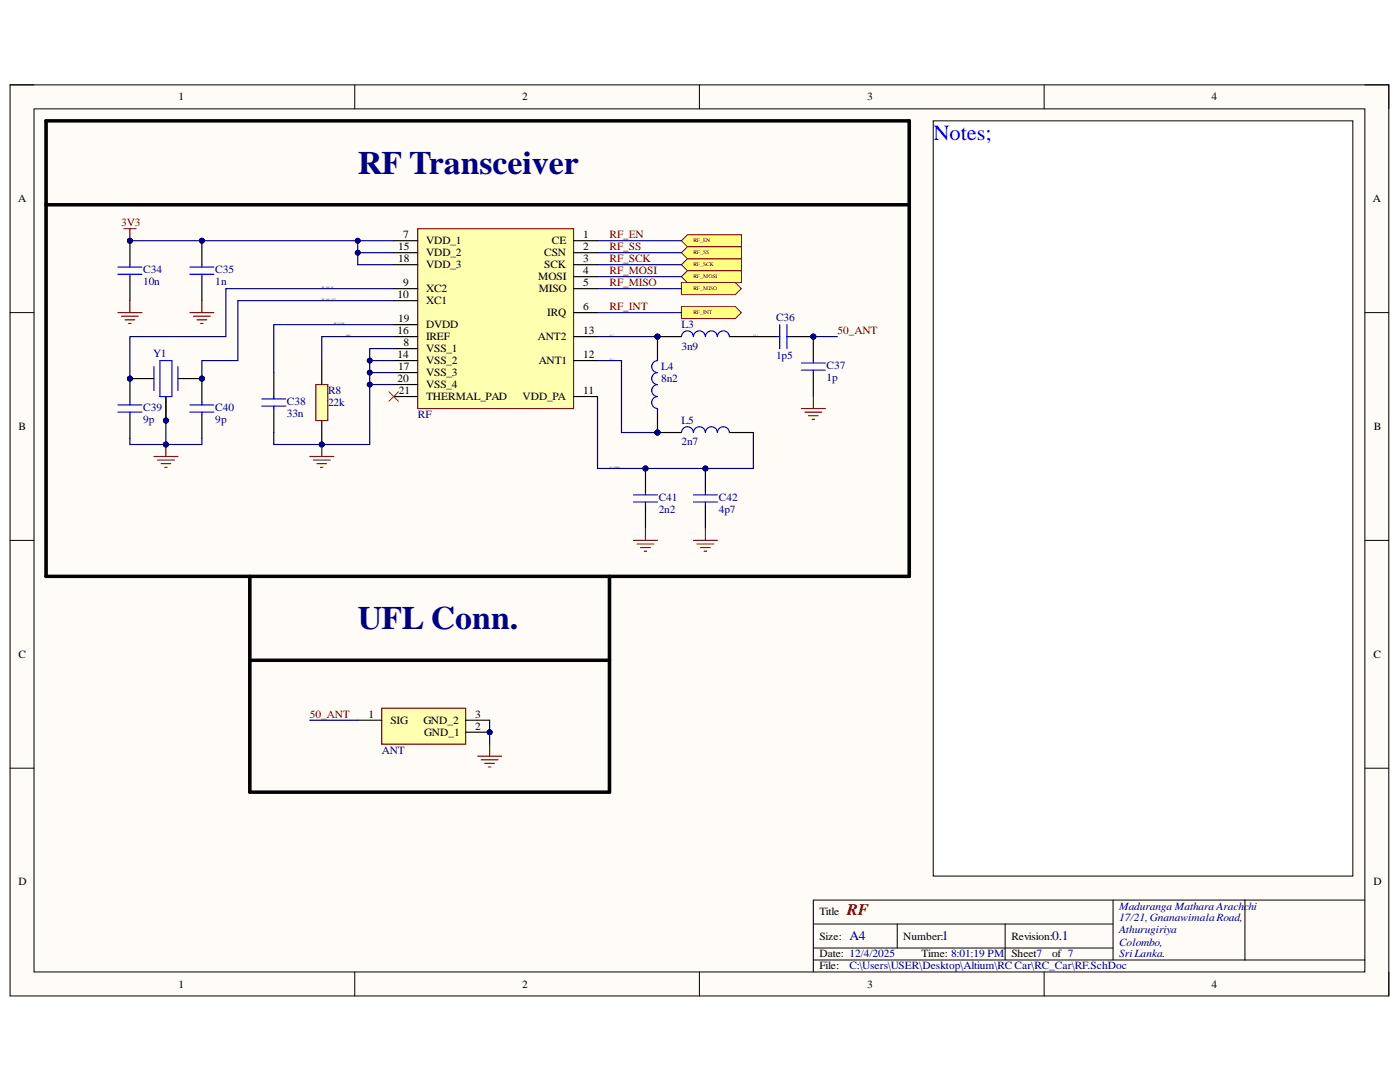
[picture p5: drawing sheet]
<svg xmlns="http://www.w3.org/2000/svg" width="279mm" height="216mm" viewBox="0 0 279 216" stroke-linecap="round" stroke-linejoin="round" font-family="sans-serif">
<defs><g id="words">
<g font-size="6.5" fill="#000080">
<text x="71.4" y="34.7">RF Transceiver</text>
<text x="71.4" y="125.5">UFL Conn.</text>
</g>
<text font-size="4.3" fill="#00f" x="186.3" y="27.9">Notes;</text>
<text font-size="3.2" fill="#800000" x="169" y="182.7">RF</text>
<g font-size="2.6" fill="#000080">
<text x="169.5" y="187.6">A4</text>
<text x="188" y="187.6">1</text>
<text x="210" y="187.6">0.1</text>
</g>
<g font-size="2.2">
<text x="35.6" y="20">1</text>
<text x="104.2" y="20">2</text>
<text x="173.1" y="20">3</text>
<text x="241.8" y="20">4</text>
<text x="3.6" y="40.3">A</text>
<text x="274" y="40.3">A</text>
<text x="80.4" y="47.5">7</text>
<text x="116.4" y="47.5">1</text>
<text x="79.4" y="49.9">15</text>
<text x="79.4" y="52.3">18</text>
<text x="85" y="48.7">VDD_1</text>
<text x="85" y="51.1">VDD_2</text>
<text x="85" y="53.5">VDD_3</text>
<text x="108.6" y="51.1">CSN</text>
<text x="108.6" y="53.5">SCK</text>
<text x="110.1" y="48.7">CE</text>
<text x="116.4" y="49.9">2</text>
<text x="116.4" y="52.3">3</text>
<text x="79.4" y="59.5">10</text>
<text x="80.4" y="57.1">9</text>
<text x="85" y="58.3">XC2</text>
<text x="107.4" y="55.9">MOSI</text>
<text x="107.5" y="58.3">MISO</text>
<text x="116.4" y="54.7">4</text>
<text x="116.4" y="57.1">5</text>
<text x="79.4" y="64.3">19</text>
<text x="85" y="60.7">XC1</text>
<text x="85" y="65.5">DVDD</text>
<text x="109.2" y="63.1">IRQ</text>
<text x="116.4" y="61.9">6</text>
<text x="79.4" y="71.5">14</text>
<text x="79.4" y="66.6">16</text>
<text x="80.5" y="69.1">8</text>
<text x="85" y="70.3">VSS_1</text>
<text x="85" y="67.8">IREF</text>
<text x="107.4" y="67.8">ANT2</text>
<text x="116.4" y="66.6">13</text>
<text x="116.4" y="71.5">12</text>
<text x="79.4" y="76.2">20</text>
<text x="79.4" y="73.8">17</text>
<text x="85" y="72.6">VSS_2</text>
<text x="85" y="77.5">VSS_4</text>
<text x="85" y="75">VSS_3</text>
<text x="107.5" y="72.6">ANT1</text>
<text x="79.6" y="78.7">21</text>
<text x="85" y="79.8">THERMAL_PAD</text>
<text x="104.3" y="79.8">VDD_PA</text>
<text x="116.4" y="78.7">11</text>
<text x="3.7" y="85.8">B</text>
<text x="274.2" y="85.8">B</text>
<text x="3.7" y="131.3">C</text>
<text x="274.1" y="131.3">C</text>
<text x="73.5" y="143.2">1</text>
<text x="94.8" y="143.2">3</text>
<text x="77.9" y="144.4">SIG</text>
<text x="84.5" y="144.4">GND_2</text>
<text x="84.7" y="146.8">GND_1</text>
<text x="94.8" y="145.6">2</text>
<text x="3.7" y="176.7">D</text>
<text x="274.1" y="176.7">D</text>
<text x="163.5" y="182.7">Title</text>
<text x="163.5" y="187.5">Size:</text>
<text x="163.5" y="191">Date: 12/4/2025</text>
<text x="180.3" y="187.5">Number:</text>
<text x="183.9" y="191">Time: 8:01:19 PM</text>
<text x="201.8" y="187.5">Revision:</text>
<text x="201.8" y="191">Sheet7</text>
<text x="210" y="191">of 7</text>
<text x="35.6" y="197.1">1</text>
<text x="104.2" y="197.1">2</text>
<text x="163.5" y="193.4">File:</text>
<text x="173.1" y="197.1">3</text>
<text x="241.8" y="197.1">4</text>
</g>
<g font-size="2.2" fill="#800000">
<text x="24.2" y="45.2">3V3</text>
<text x="121.6" y="47.5">RF_EN</text>
<text x="121.6" y="52.3">RF_SCK</text>
<text x="121.6" y="49.9">RF_SS</text>
<text x="121.6" y="54.7">RF_MOSI</text>
<text x="121.6" y="57.1">RF_MISO</text>
<text x="121.6" y="61.9">RF_INT</text>
<text x="167.2" y="66.6">50_ANT</text>
<text x="61.8" y="143.2">50_ANT</text>
</g>
<g font-size="2.2" fill="#000080">
<text x="28.6" y="54.5">C34</text>
<text x="28.6" y="56.8">10n</text>
<text x="43" y="54.5">C35</text>
<text x="43" y="56.8">1n</text>
<text x="136" y="65.5">L3</text>
<text x="154.9" y="64">C36</text>
<text x="30.5" y="71.2">Y1</text>
<text x="136" y="69.8">3n9</text>
<text x="154.9" y="71.7">1p5</text>
<text x="132" y="73.8">L4</text>
<text x="132" y="76.2">8n2</text>
<text x="165" y="73.6">C37</text>
<text x="165" y="76">1p</text>
<text x="28.6" y="82">C39</text>
<text x="43" y="82">C40</text>
<text x="57.3" y="80.8">C38</text>
<text x="57.3" y="83.1">33n</text>
<text x="65.5" y="78.7">R8</text>
<text x="65.5" y="81">22k</text>
<text x="83.4" y="83.4">RF</text>
<text x="28.6" y="84.4">9p</text>
<text x="43" y="84.4">9p</text>
<text x="136" y="84.7">L5</text>
<text x="136" y="88.9">2n7</text>
<text x="131.5" y="99.9">C41</text>
<text x="143.5" y="99.9">C42</text>
<text x="131.5" y="102.3">2n2</text>
<text x="143.5" y="102.3">4p7</text>
<text x="76.2" y="150.4">ANT</text>
<text x="223.3" y="181.5">Maduranga Mathara Arachchi</text>
<text x="223.3" y="183.9">17/21,GnanawimalaRoad,</text>
<text x="223.3" y="186.2">Athurugiriya</text>
<text x="223.3" y="188.7">Colombo,</text>
<text x="223.3" y="191">SriLanka.</text>
<text x="169.5" y="193.4">C:\Users\USER\Desktop\Altium\RC Car\RC_Car\RF.SchDoc</text>
</g>
<g font-size="1.1" fill="#800000">
<text x="138.4" y="48.4">RF_EN</text>
<text x="138.4" y="53.1">RF_SCK</text>
<text x="138.4" y="50.7">RF_SS</text>
<text x="138.4" y="55.6">RF_MOSI</text>
<text x="138.4" y="57.9">RF_MISO</text>
<text x="138.4" y="62.8">RF_INT</text>
</g>
<g font-size=".4" fill="#800000">
<text x="64.2" y="57.5">RF_OSC_IN</text>
<text x="64.2" y="59.9">RF_OSC_OUT</text>
<text x="66.7" y="64.6">RF_DVDD</text>
<text x="69" y="67.1">IREF</text>
<text x="121.6" y="71.8">50_1</text>
<text x="121.6" y="67.1">50_2</text>
<text x="150.4" y="67.1">50_3</text>
<text x="121.6" y="93.4">50_VDDPA</text>
</g>
</g></defs>
<path d="M2 16.9h275.2v181.8h-275.2z" fill-rule="evenodd" fill="#fffcf8"/>
<path d="M2 16.9h275.2v181.8h-275.2z" fill="none" stroke="#000" stroke-width=".2"/>
<path d="M6.8 21.7h265.6v172.2h-265.6z" fill-rule="evenodd" fill="#fffcf8"/>
<g fill="none" stroke="#000" stroke-width=".2">
<path d="M2 16.9h4.8M70.8 16.9v4.8M139.6 16.9v4.8M208.4 16.9v4.8M272.4 16.9h4.8v4.8M6.8 21.7h265.6v172.2h-265.6zM2 62.4h4.8M272.4 62.4h4.8M2 107.8h4.8M272.4 107.8h4.8M2 153.3h4.8M272.4 153.3h4.8"/>
<path d="M222.1 179.6v12M248.5 179.6v12M272.4 179.6h-110.1v14.3M70.8 193.9v4.8M139.6 193.9v4.8M162.3 184.4h59.8M162.3 191.6h110.1M162.3 189.2h59.8M179.1 184.4v4.8M200.6 184.4v7.2M208.4 193.9v4.8M277.2 193.9v4.8"/>
</g>
<path d="M83.4 45.6h31.1v35.9h-31.1z" fill-rule="evenodd" fill="#ffffb0"/>
<path d="M83.4 45.6h31.1v35.9h-31.1z" fill="none" stroke="#800000" stroke-width=".23"/>
<g fill="none" stroke="#000" stroke-width=".23">
<path d="M78.6 48h4.8M78.6 50.4h4.8M78.6 52.8h4.8M78.6 57.6h4.8M78.6 60h4.8M114.5 48h4.7M114.5 50.4h4.7M114.5 52.8h4.7M114.5 55.2h4.7M114.5 57.6h4.7M78.6 69.6h4.8M78.6 71.9h4.8"/>
<path d="M78.6 67.2h4.8M78.6 79.1h4.8M78.6 76.7h4.8M78.6 64.8h4.8M78.6 74.3h4.8M114.5 62.4h4.7M114.5 71.9h4.7M114.5 67.2h4.7M114.5 79.1h4.7"/>
</g>
<circle cx="40.3" cy="48" r=".48" fill="#000080"/>
<circle cx="40.3" cy="48" r=".48" fill="none" stroke="#000080" stroke-width=".2"/>
<path d="M40.3 48v4.8M40.3 55.2v4.8" fill="none" stroke="#000" stroke-width=".23"/>
<circle cx="40.3" cy="48" r=".48" fill="#000080"/>
<circle cx="40.3" cy="48" r=".48" fill="none" stroke="#000080" stroke-width=".2"/>
<path d="M37.9 54.7h4.8M37.9 53.3h4.8M40.3 52.8v.5M40.3 54.7v.5" fill="none" stroke="#00f" stroke-width=".23"/>
<circle cx="162.3" cy="67.2" r=".48" fill="#000080"/>
<circle cx="162.3" cy="67.2" r=".48" fill="none" stroke="#000080" stroke-width=".2"/>
<path d="M162.3 67.2v4.7M162.3 74.3v4.8" fill="none" stroke="#000" stroke-width=".23"/>
<circle cx="162.3" cy="67.2" r=".48" fill="#000080"/>
<circle cx="162.3" cy="67.2" r=".48" fill="none" stroke="#000080" stroke-width=".2"/>
<path d="M159.9 73.9h4.8M159.9 72.4h4.8M162.3 71.9v.5M162.3 73.9v.4" fill="none" stroke="#00f" stroke-width=".23"/>
<circle cx="162.3" cy="67.2" r=".48" fill="#000080"/>
<circle cx="162.3" cy="67.2" r=".48" fill="none" stroke="#000080" stroke-width=".2"/>
<path d="M150.4 67.2h4.7M157.5 67.2h4.8" fill="none" stroke="#000" stroke-width=".23"/>
<circle cx="162.3" cy="67.2" r=".48" fill="#000080"/>
<circle cx="162.3" cy="67.2" r=".48" fill="none" stroke="#000080" stroke-width=".2"/>
<path d="M155.1 67.2h.5M155.6 64.8v4.8M157.1 64.8v4.8M157.1 67.2h.4" fill="none" stroke="#00f" stroke-width=".23"/>
<circle cx="128.8" cy="93.5" r=".48" fill="#000080"/>
<circle cx="128.8" cy="93.5" r=".48" fill="none" stroke="#000080" stroke-width=".2"/>
<path d="M128.8 93.5v4.8M128.8 100.7v4.7" fill="none" stroke="#000" stroke-width=".23"/>
<circle cx="128.8" cy="93.5" r=".48" fill="#000080"/>
<circle cx="128.8" cy="93.5" r=".48" fill="none" stroke="#000080" stroke-width=".2"/>
<path d="M126.4 98.7h4.8M128.8 98.3v.4M126.4 100.2h4.8M128.8 100.2v.5" fill="none" stroke="#00f" stroke-width=".23"/>
<circle cx="140.8" cy="93.5" r=".48" fill="#000080"/>
<circle cx="140.8" cy="93.5" r=".48" fill="none" stroke="#000080" stroke-width=".2"/>
<path d="M140.8 93.5v4.8M140.8 100.7v4.7" fill="none" stroke="#000" stroke-width=".23"/>
<circle cx="140.8" cy="93.5" r=".48" fill="#000080"/>
<circle cx="140.8" cy="93.5" r=".48" fill="none" stroke="#000080" stroke-width=".2"/>
<path d="M138.4 98.7h4.8M140.8 98.3v.4M138.4 100.2h4.8M140.8 100.2v.5" fill="none" stroke="#00f" stroke-width=".23"/>
<circle cx="25.9" cy="48" r=".48" fill="#000080"/>
<circle cx="25.9" cy="48" r=".48" fill="none" stroke="#000080" stroke-width=".2"/>
<path d="M25.9 48v4.8M25.9 55.2v4.8" fill="none" stroke="#000" stroke-width=".23"/>
<circle cx="25.9" cy="48" r=".48" fill="#000080"/>
<circle cx="25.9" cy="48" r=".48" fill="none" stroke="#000080" stroke-width=".2"/>
<path d="M23.5 54.7h4.8M23.5 53.3h4.8M25.9 52.8v.5M25.9 54.7v.5M52.2 79.6h4.8M54.6 79.1v.5M52.2 81h4.8M54.6 81v.5" fill="none" stroke="#00f" stroke-width=".23"/>
<path d="M54.6 74.3v4.8M54.6 81.5v4.8" fill="none" stroke="#000" stroke-width=".23"/>
<circle cx="131.2" cy="86.3" r=".48" fill="#000080"/>
<circle cx="131.2" cy="86.3" r=".48" fill="none" stroke="#000080" stroke-width=".2"/>
<path d="M131.2 86.3h4.8" fill="none" stroke="#000" stroke-width=".23"/>
<circle cx="131.2" cy="86.3" r=".48" fill="#000080"/>
<circle cx="131.2" cy="86.3" r=".48" fill="none" stroke="#000080" stroke-width=".2"/>
<path d="M145.6 86.3h4.8" fill="none" stroke="#000" stroke-width=".23"/>
<path d="M136 86.3a1.2 1.2 0 0 1 1.2-1.1 1.2 1.2 0 0 1 1.2 1.1 1.2 1.2 0 0 1 1.2-1.1 1.2 1.2 0 0 1 1.2 1.1 1.2 1.2 0 0 1 1.2-1.1 1.2 1.2 0 0 1 1.2 1.1 1.2 1.2 0 0 1 1.2-1.1 1.2 1.2 0 0 1 1.2 1.1" fill="none" stroke="#00f" stroke-width=".23"/>
<circle cx="131.2" cy="67.2" r=".48" fill="#000080"/>
<circle cx="131.2" cy="67.2" r=".48" fill="none" stroke="#000080" stroke-width=".2"/>
<path d="M131.2 67.2h4.8" fill="none" stroke="#000" stroke-width=".23"/>
<circle cx="131.2" cy="67.2" r=".48" fill="#000080"/>
<circle cx="131.2" cy="67.2" r=".48" fill="none" stroke="#000080" stroke-width=".2"/>
<path d="M145.6 67.2h4.8" fill="none" stroke="#000" stroke-width=".23"/>
<path d="M136 67.2a1.2 1.2 0 0 1 1.2-1.2 1.2 1.2 0 0 1 1.2 1.2 1.2 1.2 0 0 1 1.2-1.2 1.2 1.2 0 0 1 1.2 1.2 1.2 1.2 0 0 1 1.2-1.2 1.2 1.2 0 0 1 1.2 1.2 1.2 1.2 0 0 1 1.2-1.2 1.2 1.2 0 0 1 1.2 1.2" fill="none" stroke="#00f" stroke-width=".23"/>
<circle cx="131.2" cy="86.3" r=".48" fill="#000080"/>
<circle cx="131.2" cy="86.3" r=".48" fill="none" stroke="#000080" stroke-width=".2"/>
<circle cx="131.2" cy="67.2" r=".48" fill="#000080"/>
<circle cx="131.2" cy="67.2" r=".48" fill="none" stroke="#000080" stroke-width=".2"/>
<path d="M131.2 81.5v4.8" fill="none" stroke="#000" stroke-width=".23"/>
<circle cx="131.2" cy="86.3" r=".48" fill="#000080"/>
<circle cx="131.2" cy="86.3" r=".48" fill="none" stroke="#000080" stroke-width=".2"/>
<path d="M131.2 67.2v4.7" fill="none" stroke="#000" stroke-width=".23"/>
<circle cx="131.2" cy="67.2" r=".48" fill="#000080"/>
<circle cx="131.2" cy="67.2" r=".48" fill="none" stroke="#000080" stroke-width=".2"/>
<path d="M131.2 71.9a1.2 1.2 0 0 0-1.1 1.2 1.2 1.2 0 0 0 1.1 1.2 1.2 1.2 0 0 0-1.1 1.2 1.2 1.2 0 0 0 1.1 1.2 1.2 1.2 0 0 0-1.1 1.2 1.2 1.2 0 0 0 1.1 1.2 1.2 1.2 0 0 0-1.1 1.2 1.2 1.2 0 0 0 1.1 1.2" fill="none" stroke="#00f" stroke-width=".23"/>
<circle cx="64.2" cy="88.7" r=".48" fill="#000080"/>
<circle cx="64.2" cy="88.7" r=".48" fill="none" stroke="#000080" stroke-width=".2"/>
<path d="M63 76.7h2.4v7.2h-2.4z" fill-rule="evenodd" fill="#ffffb0"/>
<path d="M63 76.7h2.4v7.2h-2.4z" fill="none" stroke="#800000" stroke-width=".23"/>
<path d="M64.2 83.9v4.8" fill="none" stroke="#000" stroke-width=".23"/>
<circle cx="64.2" cy="88.7" r=".48" fill="#000080"/>
<circle cx="64.2" cy="88.7" r=".48" fill="none" stroke="#000080" stroke-width=".2"/>
<path d="M64.2 71.9v4.8" fill="none" stroke="#000" stroke-width=".23"/>
<circle cx="25.9" cy="75.5" r=".48" fill="#000080"/>
<circle cx="25.9" cy="75.5" r=".48" fill="none" stroke="#000080" stroke-width=".2"/>
<circle cx="33.1" cy="83.9" r=".48" fill="#000080"/>
<circle cx="33.1" cy="83.9" r=".48" fill="none" stroke="#000080" stroke-width=".2"/>
<circle cx="40.3" cy="75.5" r=".48" fill="#000080"/>
<circle cx="40.3" cy="75.5" r=".48" fill="none" stroke="#000080" stroke-width=".2"/>
<circle cx="33.1" cy="83.9" r=".48" fill="#000080"/>
<circle cx="33.1" cy="83.9" r=".48" fill="none" stroke="#000080" stroke-width=".2"/>
<path d="M25.9 75.5h4.8" fill="none" stroke="#000" stroke-width=".23"/>
<circle cx="25.9" cy="75.5" r=".48" fill="#000080"/>
<circle cx="25.9" cy="75.5" r=".48" fill="none" stroke="#000080" stroke-width=".2"/>
<path d="M33.1 79.1v4.8" fill="none" stroke="#000" stroke-width=".23"/>
<circle cx="33.1" cy="83.9" r=".48" fill="#000080"/>
<circle cx="33.1" cy="83.9" r=".48" fill="none" stroke="#000080" stroke-width=".2"/>
<path d="M35.5 75.5h4.8" fill="none" stroke="#000" stroke-width=".23"/>
<circle cx="40.3" cy="75.5" r=".48" fill="#000080"/>
<circle cx="40.3" cy="75.5" r=".48" fill="none" stroke="#000080" stroke-width=".2"/>
<path d="M33.1 79.1v4.8" fill="none" stroke="#000" stroke-width=".23"/>
<circle cx="33.1" cy="83.9" r=".48" fill="#000080"/>
<circle cx="33.1" cy="83.9" r=".48" fill="none" stroke="#000080" stroke-width=".2"/>
<path d="M30.7 73.1v4.8M31.9 71.9h2.4v7.2h-2.4zM35.5 73.1v4.8" fill="none" stroke="#00f" stroke-width=".23"/>
<circle cx="25.9" cy="75.5" r=".48" fill="#000080"/>
<circle cx="25.9" cy="75.5" r=".48" fill="none" stroke="#000080" stroke-width=".2"/>
<path d="M25.9 75.5v4.8M25.9 82.7v4.8" fill="none" stroke="#000" stroke-width=".23"/>
<circle cx="25.9" cy="75.5" r=".48" fill="#000080"/>
<circle cx="25.9" cy="75.5" r=".48" fill="none" stroke="#000080" stroke-width=".2"/>
<path d="M23.5 82.2h4.8M23.5 80.8h4.8M25.9 80.3v.5M25.9 82.2v.5" fill="none" stroke="#00f" stroke-width=".23"/>
<circle cx="40.3" cy="75.5" r=".48" fill="#000080"/>
<circle cx="40.3" cy="75.5" r=".48" fill="none" stroke="#000080" stroke-width=".2"/>
<path d="M40.3 75.5v4.8M40.3 82.7v4.8" fill="none" stroke="#000" stroke-width=".23"/>
<circle cx="40.3" cy="75.5" r=".48" fill="#000080"/>
<circle cx="40.3" cy="75.5" r=".48" fill="none" stroke="#000080" stroke-width=".2"/>
<path d="M37.9 82.2h4.8M37.9 80.8h4.8M40.3 80.3v.5M40.3 82.2v.5" fill="none" stroke="#00f" stroke-width=".23"/>
<circle cx="97.7" cy="146.1" r=".48" fill="#000080"/>
<circle cx="97.7" cy="146.1" r=".48" fill="none" stroke="#000080" stroke-width=".2"/>
<path d="M76.2 141.3h16.7v7.2h-16.7z" fill-rule="evenodd" fill="#ffffb0"/>
<path d="M76.2 141.3h16.7v7.2h-16.7z" fill="none" stroke="#800000" stroke-width=".23"/>
<path d="M71.4 143.7h4.8M92.9 146.1h4.8" fill="none" stroke="#000" stroke-width=".23"/>
<circle cx="97.7" cy="146.1" r=".48" fill="#000080"/>
<circle cx="97.7" cy="146.1" r=".48" fill="none" stroke="#000080" stroke-width=".2"/>
<path d="M92.9 143.7h4.8" fill="none" stroke="#000" stroke-width=".23"/>
<path d="M77.6 78.2l1.9 1.9M79.5 78.2l-1.9 1.9" fill="none" stroke="#f00" stroke-width=".2"/>
<path d="M61.8 91.1h4.8M62.5 91.8h3.4M63.3 92.5h1.9M64 93.2h.5M64.2 88.7v2.4" fill="none" stroke="#800000" stroke-width=".23"/>
<circle cx="64.2" cy="88.7" r=".48" fill="#000080"/>
<circle cx="64.2" cy="88.7" r=".48" fill="none" stroke="#000080" stroke-width=".2"/>
<path d="M30.7 91.1h4.8M31.4 91.8h3.4M32.2 92.5h1.9M32.9 93.2h.4M33.1 88.7v2.4" fill="none" stroke="#800000" stroke-width=".23"/>
<circle cx="33.1" cy="88.7" r=".48" fill="#000080"/>
<circle cx="33.1" cy="88.7" r=".48" fill="none" stroke="#000080" stroke-width=".2"/>
<g fill="none" stroke="#800000" stroke-width=".23">
<path d="M24.7 45.6h2.4M25.9 45.6v2.4M25.9 60v2.4M40.3 60v2.4M23.5 62.4h4.8M24.3 63.1h3.3M25 63.8h1.9M25.7 64.5h.5M37.9 62.4h4.8M38.6 63.1h3.4M39.3 63.8h1.9M40 64.5h.5"/>
<path d="M162.3 79.1v2.4M159.9 81.5h4.8M160.6 82.2h3.4M161.4 83h1.9M162.1 83.7h.5M126.4 107.8h4.8M127.1 108.5h3.4M127.9 109.3h1.9M128.6 110h.5M128.8 105.4v2.4M138.4 107.8h4.8M139.1 108.5h3.4"/>
<path d="M139.8 109.3h1.9M140.5 110h.5M140.8 105.4v2.4M95.3 150.9h4.8M96 151.6h3.4M96.8 152.3h1.9M97.5 153h.5M97.7 148.5v2.4"/>
</g>
<circle cx="25.9" cy="48" r=".48" fill="#000080"/>
<circle cx="25.9" cy="48" r=".48" fill="none" stroke="#000080" stroke-width=".2"/>
<path d="M9.2 24.1h172.3v90.9h-172.3zM9.2 40.9h172.3M49.9 115v43.1h71.7v-43.1M49.9 131.8h71.7" fill="none" stroke="#000" stroke-width=".71"/>
<path d="M137.2 46.8h10.8v2.4h-10.8l-1.2-1.2z" fill-rule="evenodd" fill="#ffff80"/>
<path d="M137.2 46.8h10.8v2.4h-10.8l-1.2-1.2z" fill="none" stroke="#800000" stroke-width=".2"/>
<path d="M136 55.2l1.2-1.2h10.8v2.4h-10.8z" fill-rule="evenodd" fill="#ffff80"/>
<path d="M136 55.2l1.2-1.2h10.8v2.4h-10.8z" fill="none" stroke="#800000" stroke-width=".2"/>
<path d="M136 52.8l1.2-1.2h10.8v2.4h-10.8z" fill-rule="evenodd" fill="#ffff80"/>
<path d="M136 52.8l1.2-1.2h10.8v2.4h-10.8z" fill="none" stroke="#800000" stroke-width=".2"/>
<path d="M136 50.4l1.2-1.2h10.8v2.4h-10.8z" fill-rule="evenodd" fill="#ffff80"/>
<path d="M136 50.4l1.2-1.2h10.8v2.4h-10.8z" fill="none" stroke="#800000" stroke-width=".2"/>
<path d="M136 56.4h10.8l1.2 1.2-1.2 1.2h-10.8z" fill-rule="evenodd" fill="#ffff80"/>
<path d="M136 56.4h10.8l1.2 1.2-1.2 1.2h-10.8z" fill="none" stroke="#800000" stroke-width=".2"/>
<path d="M136 61.2h10.8l1.2 1.2-1.2 1.2h-10.8z" fill-rule="evenodd" fill="#ffff80"/>
<path d="M136 61.2h10.8l1.2 1.2-1.2 1.2h-10.8z" fill="none" stroke="#800000" stroke-width=".2"/>
<path d="M186.2 24.1h83.8v150.7h-83.8z" fill-rule="evenodd" fill="#fff"/>
<path d="M186.2 24.1h83.8v150.7h-83.8z" fill="none" stroke="#000" stroke-width=".2"/>
<path d="M97.7 143.7v4.8" fill="none" stroke="#000080" stroke-width=".23"/>
<circle cx="97.7" cy="146.1" r=".48" fill="#000080"/>
<circle cx="97.7" cy="146.1" r=".48" fill="none" stroke="#000080" stroke-width=".2"/>
<path d="M25.9 87.5v1.2h7.2" fill="none" stroke="#000080" stroke-width=".23"/>
<circle cx="33.1" cy="88.7" r=".48" fill="#000080"/>
<circle cx="33.1" cy="88.7" r=".48" fill="none" stroke="#000080" stroke-width=".2"/>
<path d="M78.6 57.6h-33.5v9.6h-19.2v8.3" fill="none" stroke="#000080" stroke-width=".23"/>
<circle cx="25.9" cy="75.5" r=".48" fill="#000080"/>
<circle cx="25.9" cy="75.5" r=".48" fill="none" stroke="#000080" stroke-width=".2"/>
<path d="M25.9 48h52.7" fill="none" stroke="#000080" stroke-width=".23"/>
<circle cx="25.9" cy="48" r=".48" fill="#000080"/>
<circle cx="25.9" cy="48" r=".48" fill="none" stroke="#000080" stroke-width=".2"/>
<circle cx="40.3" cy="48" r=".48" fill="#000080"/>
<circle cx="40.3" cy="48" r=".48" fill="none" stroke="#000080" stroke-width=".2"/>
<circle cx="71.4" cy="48" r=".48" fill="#000080"/>
<circle cx="71.4" cy="48" r=".48" fill="none" stroke="#000080" stroke-width=".2"/>
<path d="M40.3 87.5v1.2h-7.2" fill="none" stroke="#000080" stroke-width=".23"/>
<circle cx="33.1" cy="88.7" r=".48" fill="#000080"/>
<circle cx="33.1" cy="88.7" r=".48" fill="none" stroke="#000080" stroke-width=".2"/>
<path d="M78.6 60h-31.1v11.9h-7.2v3.6" fill="none" stroke="#000080" stroke-width=".23"/>
<circle cx="40.3" cy="75.5" r=".48" fill="#000080"/>
<circle cx="40.3" cy="75.5" r=".48" fill="none" stroke="#000080" stroke-width=".2"/>
<path d="M78.6 69.6h-4.8v19.1h-19.2v-2.4" fill="none" stroke="#000080" stroke-width=".23"/>
<circle cx="73.8" cy="72" r=".48" fill="#000080"/>
<circle cx="73.8" cy="72" r=".48" fill="none" stroke="#000080" stroke-width=".2"/>
<circle cx="73.8" cy="74.3" r=".48" fill="#000080"/>
<circle cx="73.8" cy="74.3" r=".48" fill="none" stroke="#000080" stroke-width=".2"/>
<circle cx="73.8" cy="76.7" r=".48" fill="#000080"/>
<circle cx="73.8" cy="76.7" r=".48" fill="none" stroke="#000080" stroke-width=".2"/>
<circle cx="64.2" cy="88.7" r=".48" fill="#000080"/>
<circle cx="64.2" cy="88.7" r=".48" fill="none" stroke="#000080" stroke-width=".2"/>
<path d="M71.4 48v4.8h7.2M78.6 64.8h-24v9.5M78.6 67.2h-14.4v4.7M61.8 143.7h9.6" fill="none" stroke="#000080" stroke-width=".23"/>
<circle cx="71.4" cy="50.4" r=".48" fill="#000080"/>
<circle cx="71.4" cy="50.4" r=".48" fill="none" stroke="#000080" stroke-width=".2"/>
<circle cx="71.4" cy="48" r=".48" fill="#000080"/>
<circle cx="71.4" cy="48" r=".48" fill="none" stroke="#000080" stroke-width=".2"/>
<path d="M71.4 50.4h7.2" fill="none" stroke="#000080" stroke-width=".23"/>
<circle cx="71.4" cy="50.4" r=".48" fill="#000080"/>
<circle cx="71.4" cy="50.4" r=".48" fill="none" stroke="#000080" stroke-width=".2"/>
<path d="M73.8 76.7h4.8" fill="none" stroke="#000080" stroke-width=".23"/>
<circle cx="73.8" cy="76.7" r=".48" fill="#000080"/>
<circle cx="73.8" cy="76.7" r=".48" fill="none" stroke="#000080" stroke-width=".2"/>
<path d="M73.8 74.3h4.8" fill="none" stroke="#000080" stroke-width=".23"/>
<circle cx="73.8" cy="74.3" r=".48" fill="#000080"/>
<circle cx="73.8" cy="74.3" r=".48" fill="none" stroke="#000080" stroke-width=".2"/>
<path d="M73.8 71.9h4.8" fill="none" stroke="#000080" stroke-width=".23"/>
<circle cx="73.8" cy="72" r=".48" fill="#000080"/>
<circle cx="73.8" cy="72" r=".48" fill="none" stroke="#000080" stroke-width=".2"/>
<path d="M119.2 79.1v14.4h31.2v-7.2" fill="none" stroke="#000080" stroke-width=".23"/>
<circle cx="128.8" cy="93.5" r=".48" fill="#000080"/>
<circle cx="128.8" cy="93.5" r=".48" fill="none" stroke="#000080" stroke-width=".2"/>
<circle cx="140.8" cy="93.5" r=".48" fill="#000080"/>
<circle cx="140.8" cy="93.5" r=".48" fill="none" stroke="#000080" stroke-width=".2"/>
<path d="M119.2 71.9h4.8v14.4h7.2" fill="none" stroke="#000080" stroke-width=".23"/>
<circle cx="131.2" cy="86.3" r=".48" fill="#000080"/>
<circle cx="131.2" cy="86.3" r=".48" fill="none" stroke="#000080" stroke-width=".2"/>
<path d="M119.2 67.2h12" fill="none" stroke="#000080" stroke-width=".23"/>
<circle cx="131.2" cy="67.2" r=".48" fill="#000080"/>
<circle cx="131.2" cy="67.2" r=".48" fill="none" stroke="#000080" stroke-width=".2"/>
<path d="M119.2 57.6h16.8M119.2 55.2h16.8M119.2 52.8h16.8M119.2 50.4h16.8M119.2 48h16.8M119.2 62.4h16.8M162.3 67.2h4.8" fill="none" stroke="#000080" stroke-width=".23"/>
<circle cx="162.3" cy="67.2" r=".48" fill="#000080"/>
<circle cx="162.3" cy="67.2" r=".48" fill="none" stroke="#000080" stroke-width=".2"/>
<path d="M33.1 83.9v4.8" fill="none" stroke="#000080" stroke-width=".23"/>
<circle cx="33.1" cy="88.7" r=".48" fill="#000080"/>
<circle cx="33.1" cy="88.7" r=".48" fill="none" stroke="#000080" stroke-width=".2"/>
<circle cx="33.1" cy="83.9" r=".48" fill="#000080"/>
<circle cx="33.1" cy="83.9" r=".48" fill="none" stroke="#000080" stroke-width=".2"/>
<use href="#words"/>
</svg>
